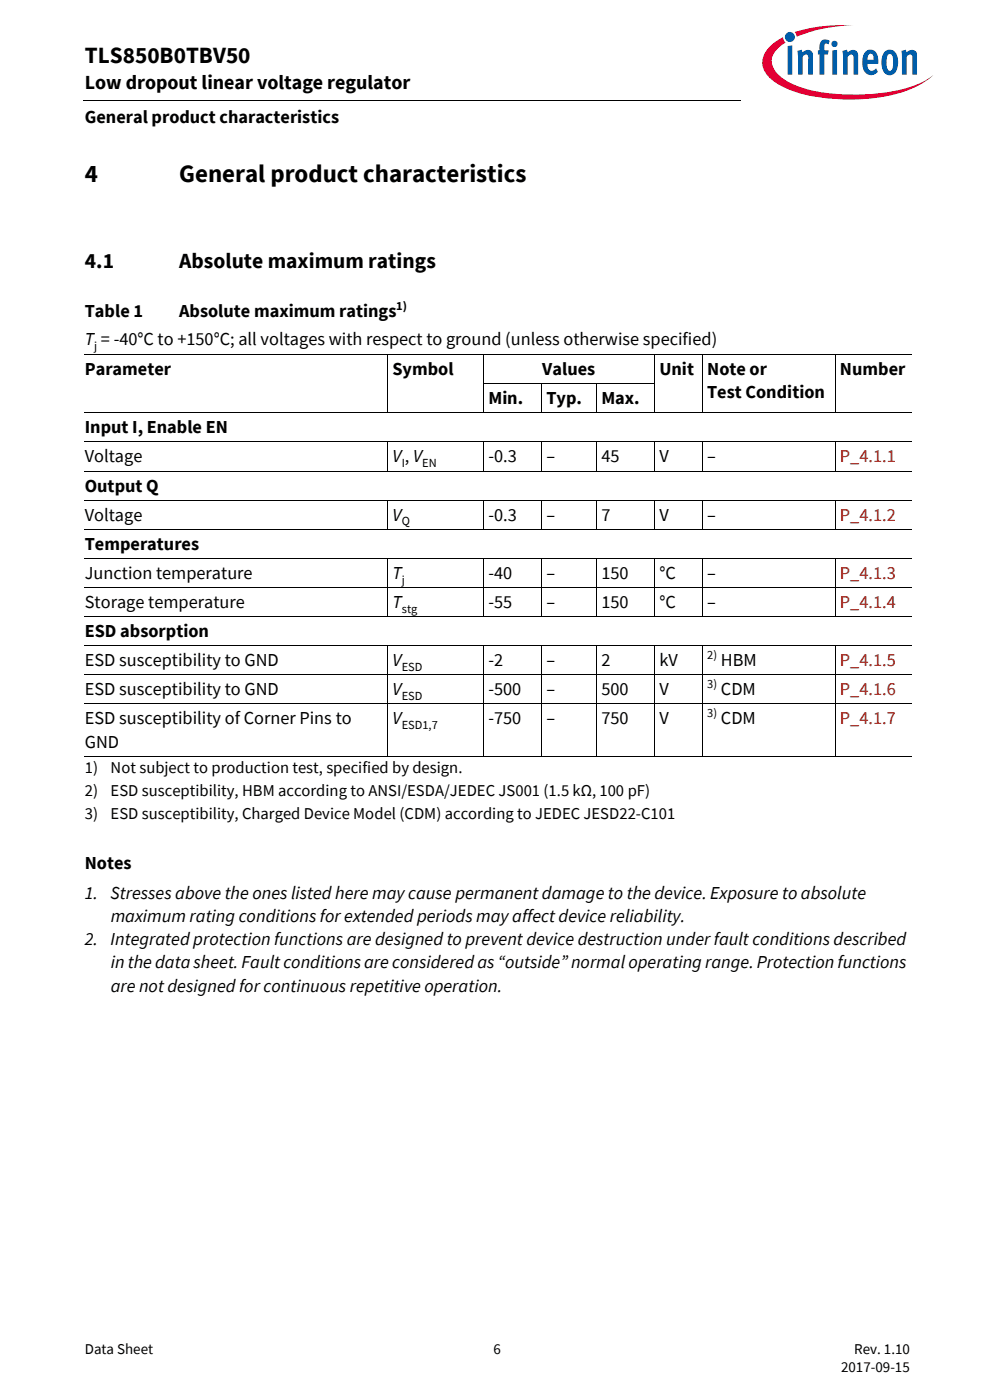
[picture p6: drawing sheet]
<svg xmlns="http://www.w3.org/2000/svg" width="210mm" height="297mm" viewBox="0 0 210 297" stroke-linecap="round" stroke-linejoin="round" font-family="sans-serif">
<defs><g id="words">
<g font-size="5.3">
<text x="18" y="38.5">4</text>
<text x="38" y="38.5">General product characteristics</text>
</g>
<text font-size="4.9" x="18" y="13.4">TLS850B0TBV50</text>
<g font-size="4.6">
<text x="18" y="56.8">4.1</text>
<text x="38" y="56.8">Absolute maximum ratings</text>
</g>
<text font-size="4.2" x="18" y="19">Low dropout linear voltage regulator</text>
<g font-size="3.9">
<text x="18" y="26.2">General product characteristics</text>
<text x="18" y="67.2">Table 1</text>
<text x="38" y="67.2">Absolute maximum ratings</text>
<text x="18" y="73.2">T = -40°C to +150°C; all voltages with respect to ground (unless otherwise specified)</text>
<text x="18" y="79.6">Parameter</text>
<text x="83.3" y="79.6">Symbol</text>
<text x="115" y="79.6">Values</text>
<text x="139.8" y="79.6">Unit</text>
<text x="150" y="79.6">Note or</text>
<text x="178.2" y="79.6">Number</text>
<text x="103.6" y="85.8">Min.</text>
<text x="115.9" y="85.8">Typ.</text>
<text x="127.6" y="85.8">Max.</text>
<text x="150" y="84.5">Test Condition</text>
<text x="18" y="91.9">Input I, Enable EN</text>
<text x="18" y="98.1">Voltage</text>
<text x="83.3" y="98.1">V, V</text>
<text x="103.6" y="98.1">-0.3</text>
<text x="115.9" y="98.1">–</text>
<text x="127.6" y="98.1">45</text>
<text x="139.9" y="98.1">V</text>
<text x="150" y="98.1">–</text>
<text x="18" y="104.3">Output Q</text>
<text x="18" y="110.5">Voltage</text>
<text x="83.3" y="110.5">V</text>
<text x="103.6" y="110.5">-0.3</text>
<text x="115.9" y="110.5">–</text>
<text x="127.6" y="110.5">7</text>
<text x="139.9" y="110.5">V</text>
<text x="150" y="110.5">–</text>
<text x="18" y="116.6">Temperatures</text>
<text x="18" y="122.8">Junction temperature</text>
<text x="83.3" y="122.8">T</text>
<text x="103.6" y="122.8">-40</text>
<text x="115.9" y="122.8">–</text>
<text x="127.6" y="122.8">150</text>
<text x="139.9" y="122.8">°C</text>
<text x="150" y="122.8">–</text>
<text x="18" y="129">Storage temperature</text>
<text x="83.3" y="129">T</text>
<text x="103.6" y="129">-55</text>
<text x="115.9" y="129">–</text>
<text x="127.6" y="129">150</text>
<text x="139.9" y="129">°C</text>
<text x="150" y="129">–</text>
<text x="18" y="135.2">ESD absorption</text>
<text x="18" y="141.3">ESD susceptibility to GND</text>
<text x="83.3" y="141.3">V</text>
<text x="103.6" y="141.3">-2</text>
<text x="115.9" y="141.3">–</text>
<text x="127.6" y="141.3">2</text>
<text x="139.9" y="141.3">kV</text>
<text x="152.9" y="141.3">HBM</text>
<text x="18" y="147.5">ESD susceptibility to GND</text>
<text x="83.3" y="147.5">V</text>
<text x="103.6" y="147.5">-500</text>
<text x="115.9" y="147.5">–</text>
<text x="127.5" y="147.5">500</text>
<text x="139.8" y="147.5">V</text>
<text x="152.9" y="147.5">CDM</text>
<text x="18" y="153.7">ESD susceptibility of Corner Pins to</text>
<text x="83.3" y="153.7">V</text>
<text x="103.6" y="153.7">-750</text>
<text x="115.9" y="153.7">–</text>
<text x="127.5" y="153.7">750</text>
<text x="139.8" y="153.7">V</text>
<text x="152.9" y="153.7">CDM</text>
<text x="18" y="158.6">GND</text>
<text x="18" y="184.3">Notes</text>
<text x="18" y="190.6">1. Stresses above the ones listed here may cause permanent damage to the device. Exposure to absolute</text>
<text x="23.5" y="195.6">maximum rating conditions for extended periods may affect device reliability.</text>
<text x="18" y="200.5">2. Integrated protection functions are designed to prevent device destruction under fault conditions described</text>
<text x="23.5" y="205.4">in the data sheet. Fault conditions are considered as “outside” normal operating range. Protection functions</text>
<text x="23.5" y="210.4">are not designed for continuous repetitive operation.</text>
</g>
<g font-size="3.9" fill="#802600">
<text x="178.2" y="98.1">P_4.1.1</text>
<text x="178.2" y="110.5">P_4.1.2</text>
<text x="178.2" y="122.8">P_4.1.3</text>
<text x="178.2" y="129">P_4.1.4</text>
<text x="178.2" y="141.3">P_4.1.5</text>
<text x="178.2" y="147.5">P_4.1.6</text>
<text x="178.2" y="153.7">P_4.1.7</text>
</g>
<g font-size="3.5">
<text x="18" y="163.9">1)</text>
<text x="23.5" y="163.9">Not subject to production test, specified by design.</text>
<text x="18" y="168.9">2)</text>
<text x="18" y="173.8">3)</text>
<text x="23.5" y="173.8">ESD susceptibility, Charged Device Model (CDM) according to JEDEC JESD22-C101</text>
<text x="23.5" y="168.9">ESD susceptibility, HBM according to ANSI/ESDA/JEDEC JS001 (1.5 kΩ, 100 pF)</text>
</g>
<g font-size="3.2">
<text x="18" y="287.3">Data Sheet</text>
<text x="104.7" y="287.3">6</text>
<text x="181.2" y="287.3">Rev. 1.10</text>
<text x="178.4" y="291.2">2017-09-15</text>
</g>
<g font-size="2.6">
<text x="84.1" y="65.7">1)</text>
<text x="20" y="74.2">j</text>
<text x="85.2" y="99.1">I</text>
<text x="89.6" y="99.1">EN</text>
<text x="85.2" y="111.4">Q</text>
<text x="85.2" y="123.8">j</text>
<text x="85.2" y="129.9">stg</text>
<text x="85.2" y="142.3">ESD</text>
<text x="150" y="139.8">2)</text>
<text x="85.2" y="148.5">ESD</text>
<text x="150" y="145.9">3)</text>
<text x="85.2" y="154.6">ESD1,7</text>
<text x="150" y="152.1">3)</text>
</g>
</g></defs>
<path d="M17.7 21.3l.1 .1z" fill="#000"/>
<path d="M17.8 21.4h140.5" fill="none" stroke="#000" stroke-width=".21"/>
<path d="M157.3 5.1h42.7v21.5h-42.7z" fill="#fff"/>
<path d="M168.6 6.8l.4 1 1.4-.5a31.9 31.9 0 0 1 10.7-1.9 32.2 32.2 0 0 0-12.5 1.4zM163.4 9.8a4.3 4.3 0 0 0 0 6.9 21.8 21.8 0 0 0 11.7 4.1 38.5 38.5 0 0 0 18.7-2.1 14.3 14.3 0 0 0 4.2-2.8 18.4 18.4 0 0 1-8.8 3.5 40.4 40.4 0 0 1-20.2-1.2l-1.6-.7a6.4 6.4 0 0 1-3.7-4.4 5.1 5.1 0 0 1 2.9-4.1l-.3-.3-.2-.8-1 .5z" fill-rule="evenodd" fill="#e30034"/>
<path d="M166.5 7.8a1.06 1.06 0 0 0 2.1 0 1.06 1.06 0 0 0-2.1 0zM167.1 9.8v6h.9v-6.2zM169.1 10.8l.2 1.3v3.7h.9v-3.8l.7-.4h.3l.2 .3v3.9h1v-3.9a1.21 1.21 0 0 0-.8-1.3 1.21 1.21 0 0 0-1.4 .5l-.1-.6zM174.3 8.6a2.41 2.41 0 0 0-.5 2.1h-.3v.9h.3v4.2h1v-4.2h.8l.2-.9h-1v-.9a.49 .49 0 0 1 .3-.6 .49 .49 0 0 1 .6 .2l.3-.7a1.45 1.45 0 0 0-1.7-.1zM176.5 10.7v5.1h1v-5.2zM176.3 9.3a.7 .7 0 0 0 1.4 0 .7 .7 0 0 0-1.4 0zM178.7 10.8l.1 5h1v-3.8a.64 .64 0 0 1 .5-.5 .64 .64 0 0 1 .7 .4v3.9h1v-3.9a1.22 1.22 0 0 0-.8-1.3 1.22 1.22 0 0 0-1.4 .5l-.2-.6zM183.7 10.8a3.9 3.9 0 0 0-.1 4.7 1.76 1.76 0 0 0 2.6-.3l-.4-.7a.99 .99 0 0 1-1.6 .1l-.2-1.1h2.3v-.2a2.3 2.3 0 0 0-1.5-2.8h-.5zM184.2 11.7a.65 .65 0 0 1 .9-.2 .65 .65 0 0 1 .2 .9v.3h-1.3zM187.7 10.9a3.9 3.9 0 0 0 .1 4.8 1.68 1.68 0 0 0 2.6-1.5 3.8 3.8 0 0 0-.7-3.3 1.59 1.59 0 0 0-2 0zM188.4 11.6l.2-.1a.86 .86 0 0 1 .8 1.2v.7a1.26 1.26 0 0 1-.6 1.7 2.12 2.12 0 0 1-.7-2.4l.1-.9zM191.2 10.8l.1 5h1v-3.8l.7-.4h.3l.2 .3v3.9h1v-4.2a1.08 1.08 0 0 0-.6-1 1.08 1.08 0 0 0-1.3 .2l-.4 .3v-.6z" fill-rule="evenodd" fill="#005da9"/>
<g fill="none" stroke="#000" stroke-width=".21">
<path d="M18 75.2h175.4M82.2 75.2v12.4M102.5 75.2v12.4M138.8 75.2v12.4M149 75.2v12.4M177.1 75.2v12.4M18 87.6h175.4M18 93.8h175.4M18 99.9h175.4M82.2 93.7v6.3M102.5 81.4h36.3M102.5 93.7v6.3"/>
<path d="M114.9 81.4v6.2M114.9 93.7v6.3M126.5 81.4v6.2M126.5 93.7v6.3M138.8 93.7v6.3M149 93.7v6.3M177.1 93.7v6.3M18 106.1h175.4M18 112.3h175.4M18 118.5h175.4M82.2 106v6.3M82.2 118.4v12.5"/>
<path d="M102.5 106v6.3M102.5 118.4v12.5M114.9 106v6.3M114.9 118.4v12.5M126.5 106v6.3M126.5 118.4v12.5M138.8 106v6.3M138.8 118.4v12.5M149 106v6.3M149 118.4v12.5M177.1 106v6.3M177.1 118.4v12.5"/>
<path d="M18 124.6h175.4M18 130.8h175.4M18 137h175.4M82.2 136.9v23.6M102.5 136.9v23.6M114.9 136.9v23.6M126.5 136.9v23.6M138.8 136.9v23.6M149 136.9v23.6M177.1 136.9v23.6M18 143.2h175.4M18 149.3h175.4"/>
<path d="M18 160.5h175.4"/>
</g>
<use href="#words"/>
</svg>
